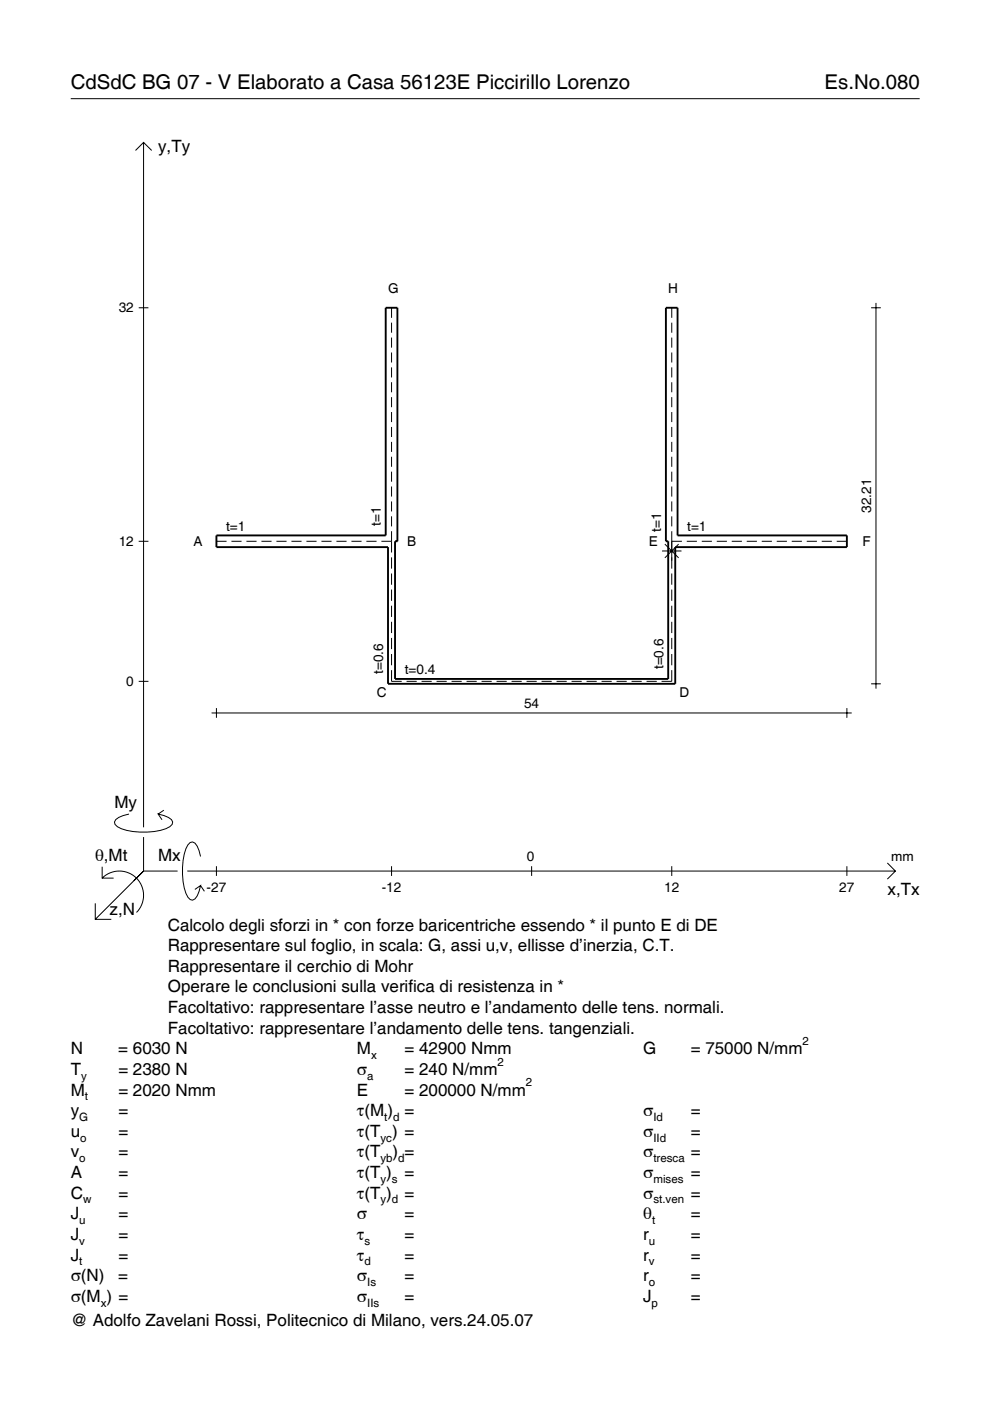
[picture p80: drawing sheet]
<svg xmlns="http://www.w3.org/2000/svg" width="210mm" height="297mm" viewBox="0 0 210 297" stroke-linecap="round" stroke-linejoin="round" font-family="sans-serif">
<defs><g id="words">
<g font-size="4.3">
<text x="15" y="18.9">CdSdC BG 07 - V Elaborato a Casa 56123E Piccirillo Lorenzo</text>
<text x="174.8" y="18.9">Es.No.080</text>
</g>
<g font-size="3.6">
<text x="33.5" y="32.3">y,Ty</text>
<text x="24.3" y="171.3">My</text>
<text x="20.1" y="182.6">θ,Mt</text>
<text x="33.5" y="182.6">Mx</text>
<text x="188.2" y="189.8">x,Tx</text>
<text x="23.2" y="193.9">z,N</text>
<text x="35.6" y="197.3">Calcolo degli sforzi in * con forze baricentriche essendo * il punto E di DE</text>
<text x="35.6" y="201.7">Rappresentare sul foglio, in scala: G, assi u,v, ellisse d’inerzia, C.T.</text>
<text x="35.6" y="206">Rappresentare il cerchio di Mohr</text>
<text x="35.6" y="210.4">Operare le conclusioni sulla verifica di resistenza in *</text>
<text x="35.6" y="214.8">Facoltativo: rappresentare l’asse neutro e l’andamento delle tens. normali.</text>
<text x="35.6" y="219.2">Facoltativo: rappresentare l’andamento delle tens. tangenziali.</text>
<text x="15" y="223.5">N</text>
<text x="15" y="227.9">T</text>
<text x="25.1" y="223.5">= 6030 N</text>
<text x="25.1" y="227.9">= 2380 N</text>
<text x="75.7" y="227.9">σ</text>
<text x="75.7" y="223.5">M</text>
<text x="85.8" y="223.5">= 42900 Nmm</text>
<text x="85.8" y="227.9">= 240 N/mm</text>
<text x="136.4" y="223.5">G</text>
<text x="146.5" y="223.5">= 75000 N/mm</text>
<text x="15" y="232.3">M</text>
<text x="25.1" y="232.3">= 2020 Nmm</text>
<text x="75.7" y="232.3">E</text>
<text x="85.8" y="232.3">= 200000 N/mm</text>
<text x="15" y="236.7">y</text>
<text x="25.1" y="236.7">=</text>
<text x="75.7" y="236.7">τ(M ) =</text>
<text x="136.4" y="236.7">σ</text>
<text x="146.5" y="236.7">=</text>
<text x="15" y="241">u</text>
<text x="15" y="245.4">v</text>
<text x="25.1" y="241">=</text>
<text x="25.1" y="245.4">=</text>
<text x="75.7" y="241">τ(T ) =</text>
<text x="75.7" y="245.4">τ(T</text>
<text x="83.3" y="245.4">) =</text>
<text x="136.4" y="241">σ</text>
<text x="136.4" y="245.4">σ</text>
<text x="146.5" y="241">=</text>
<text x="146.5" y="245.4">=</text>
<text x="15" y="249.8">A</text>
<text x="25.1" y="249.8">=</text>
<text x="75.7" y="249.8">τ(T )</text>
<text x="85.8" y="249.8">=</text>
<text x="136.4" y="249.8">σ</text>
<text x="146.5" y="249.8">=</text>
<text x="15" y="254.2">C</text>
<text x="25.1" y="254.2">=</text>
<text x="75.7" y="254.2">τ(T )</text>
<text x="85.8" y="254.2">=</text>
<text x="136.4" y="254.2">σ</text>
<text x="146.5" y="254.2">=</text>
<text x="15" y="258.5">J</text>
<text x="15" y="262.9">J</text>
<text x="25.1" y="258.5">=</text>
<text x="25.1" y="262.9">=</text>
<text x="75.7" y="258.5">σ</text>
<text x="75.7" y="262.9">τ</text>
<text x="85.8" y="258.5">=</text>
<text x="85.8" y="262.9">=</text>
<text x="136.4" y="258.5">θ</text>
<text x="136.4" y="262.9">r</text>
<text x="146.5" y="258.5">=</text>
<text x="146.5" y="262.9">=</text>
<text x="15" y="267.3">J</text>
<text x="25.1" y="267.3">=</text>
<text x="75.7" y="267.3">τ</text>
<text x="85.8" y="267.3">=</text>
<text x="136.4" y="267.3">r</text>
<text x="146.5" y="267.3">=</text>
<text x="15" y="271.7">σ(N)</text>
<text x="25.1" y="271.7">=</text>
<text x="75.7" y="271.7">σ</text>
<text x="85.8" y="271.7">=</text>
<text x="136.4" y="271.7">r</text>
<text x="146.5" y="271.7">=</text>
<text x="15" y="281.2">@ Adolfo Zavelani Rossi, Politecnico di Milano, vers.24.05.07</text>
<text x="15" y="276">σ(M ) =</text>
<text x="75.7" y="276">σ</text>
<text x="85.8" y="276">=</text>
<text x="136.4" y="276">J</text>
<text x="146.5" y="276">=</text>
</g>
<g font-size="2.9">
<text x="82.3" y="62.1">G</text>
<text x="141.7" y="62.1">H</text>
<text x="25.2" y="66.3">32</text>
<text x="47.9" y="112.5">t=1</text>
<text x="80.7" y="111.5" transform="rotate(-90 80.7 111.5)">t=1</text>
<text x="140.2" y="112.7" transform="rotate(-90 140.2 112.7)">t=1</text>
<text x="145.7" y="112.5">t=1</text>
<text x="184.7" y="108.7" transform="rotate(-90 184.7 108.7)">32.21</text>
<text x="25.2" y="115.8">12</text>
<text x="41.1" y="115.7">A</text>
<text x="86.3" y="115.7">B</text>
<text x="137.6" y="115.7">E</text>
<text x="182.9" y="115.7">F</text>
<text x="81.2" y="142.9" transform="rotate(-90 81.2 142.9)">t=0.6</text>
<text x="85.8" y="142.9">t=0.4</text>
<text x="140.6" y="141.9" transform="rotate(-90 140.6 141.9)">t=0.6</text>
<text x="26.8" y="145.5">0</text>
<text x="79.9" y="147.8">C</text>
<text x="144.1" y="147.8">D</text>
<text x="111.1" y="150.1">54</text>
<text x="111.7" y="182.6">0</text>
<text x="189" y="182.6">mm</text>
<text x="43.8" y="189.1">-27</text>
<text x="80.9" y="189.1">-12</text>
<text x="140.8" y="189.1">12</text>
<text x="178" y="189.1">27</text>
</g>
<g font-size="2.4">
<text x="170.2" y="221.5">2</text>
<text x="78.7" y="224.5">x</text>
<text x="105.5" y="225.9">2</text>
<text x="17.2" y="228.9">y</text>
<text x="18" y="233.3">t</text>
<text x="77.9" y="228.9">a</text>
<text x="111.5" y="230.3">2</text>
<text x="16.8" y="237.7">G</text>
<text x="81.5" y="237.7">t d</text>
<text x="138.5" y="237.7">Id</text>
<text x="17" y="242">o</text>
<text x="80.7" y="242">yc</text>
<text x="138.5" y="242">IId</text>
<text x="16.8" y="246.4">o</text>
<text x="80.7" y="246.4">yb d</text>
<text x="80.7" y="250.8">y s</text>
<text x="138.5" y="246.4">tresca</text>
<text x="138.5" y="250.8">mises</text>
<text x="17.6" y="255.2">w</text>
<text x="80.7" y="255.2">y d</text>
<text x="138.5" y="255.2">st.ven</text>
<text x="16.8" y="259.5">u</text>
<text x="16.8" y="263.9">v</text>
<text x="77.3" y="263.9">s</text>
<text x="137.6" y="263.9">u</text>
<text x="138.2" y="259.5">t</text>
<text x="16.8" y="268.3">t</text>
<text x="77.3" y="268.3">d</text>
<text x="137.6" y="268.3">v</text>
<text x="77.9" y="272.7">Is</text>
<text x="137.6" y="272.7">o</text>
<text x="21.4" y="277">x</text>
<text x="77.9" y="277">IIs</text>
<text x="138.2" y="277">p</text>
</g>
</g></defs>
<g fill="none" stroke="#000" stroke-width=".21">
<path d="M15 20.9h180M28.7 31.9l1.7-1.7 1.8 1.7M30.4 30.2v145.2M29.4 65.3h2.1M83 65.3v2.1M83 68.4v2.1M83 71.6v2.1M83 74.7v2.2M83 77.9v2.1M142.4 65.3v2.1M142.4 68.4v2.1M142.4 71.6v2.1"/>
<path d="M142.4 74.7v2.2M142.4 77.9v2.1M184.7 65.3h2.1M185.7 64.2v81.8M83 81v2.2M83 84.2v2.1M83 87.4v2.1M83 90.5v2.2M83 93.7v2.1M83 96.8v2.2M142.4 81v2.2M142.4 84.2v2.1"/>
<path d="M142.4 87.4v2.1M142.4 90.5v2.2M142.4 93.7v2.1M142.4 96.8v2.2M29.4 114.8h2.1M45.9 114.8h2.1M49.1 114.8h2.1M52.2 114.8h2.2M55.4 114.8h2.2M58.6 114.8h2.2M61.8 114.8h2.1M65 114.8h2.1"/>
<path d="M68.1 114.8h2.2M71.3 114.8h2.2M74.5 114.8h2.2M77.7 114.8h2.1M80.9 114.8h2.1M83 100v2.1M83 103.2v2.1M83 106.3v2.1M83 109.5v2.1M83 112.6v4.5M83 118.2v2.4M140.4 116.8h4.1"/>
<path d="M141 115.4l2.9 2.9M142.4 114.8h2.2M142.4 100v2.1M142.4 103.2v2.1M142.4 106.3v2.1M142.4 109.5v2.1M142.4 112.6v8M143.9 115.4l-2.9 2.9M145.6 114.8h2.2M148.8 114.8h2.1M152 114.8h2.1M155.1 114.8h2.2"/>
<path d="M158.3 114.8h2.2M161.5 114.8h2.2M164.7 114.8h2.1M167.9 114.8h2.1M171 114.8h2.2M174.2 114.8h2.2M177.4 114.8h2.2M83 121.6v2.4M83 125v2.4M83 128.4v2.4M83 131.8v2.4M83 135.3v2.3"/>
<path d="M83 138.7v2.4M142.4 121.6v2.4M142.4 125v2.4M142.4 128.4v2.4M142.4 131.8v2.4M142.4 135.3v2.3M142.4 138.7v2.4M29.4 144.5h2.1M44.9 151.2h135.7M45.9 150.1v2.1M83 142.1v2.4h2.2M86.2 144.5h2.1"/>
<path d="M89.4 144.5h2.1M92.6 144.5h2.1M95.7 144.5h2.2M98.9 144.5h2.2M102.1 144.5h2.1M105.3 144.5h2.1M108.5 144.5h2.1M111.6 144.5h2.2M114.8 144.5h2.2M118 144.5h2.2M121.2 144.5h2.1M124.4 144.5h2.1"/>
<path d="M127.5 144.5h2.2M130.7 144.5h2.2M133.9 144.5h2.2M137.1 144.5h2.1M142.4 142.1v2.4h-2.1M179.6 150.1v2.1M184.7 145h2.1M27.3 172.6a3.6 3.6 0 0 0-3 1.7l.1 .5a5.7 5.7 0 0 0 3.8 1.5 13.3 13.3 0 0 0 7.8-1l.5-.5 .1-.5a3.6 3.6 0 0 0-3.1-1.7l.8 1.2M30.4 177.5v7.2M34.7 171.8l-1.2 .8M20.2 191.5v3.4h3.4M21.7 186.2a5.1 5.1 0 0 1 7.2 0 5.1 5.1 0 0 1 0 7.3"/>
<path d="M21.7 183.8v2.4h2.4M30.4 184.7l-10.2 10.2M30.4 184.7l-2 2M30.4 184.7h7.2M39.7 184.7h150.1M42.5 181.6a3.6 3.6 0 0 0-1.7-3.1l-.5 .1a5.7 5.7 0 0 0-1.5 3.8 13.3 13.3 0 0 0 1 7.8l.5 .5 .5 .2a3.6 3.6 0 0 0 1.7-3.1l-1.2 .8M42.5 187.8l.8 1.2M45.9 183.7v2M83 183.7v2M112.7 183.7v2M142.4 183.7v2M179.6 183.7v2"/>
<path d="M188.1 183l1.7 1.7-1.7 1.7"/>
</g>
<path d="M81.8 65.3h2.5v49.5h-.5v29.2h57.9v-29.2h-.5v-49.5h2.5v48.2h35.9v2.5h-36.4v29h-60.9v-29h-36.4v-2.5h35.9z" fill="none" stroke="#000" stroke-width=".4"/>
<use href="#words"/>
</svg>
